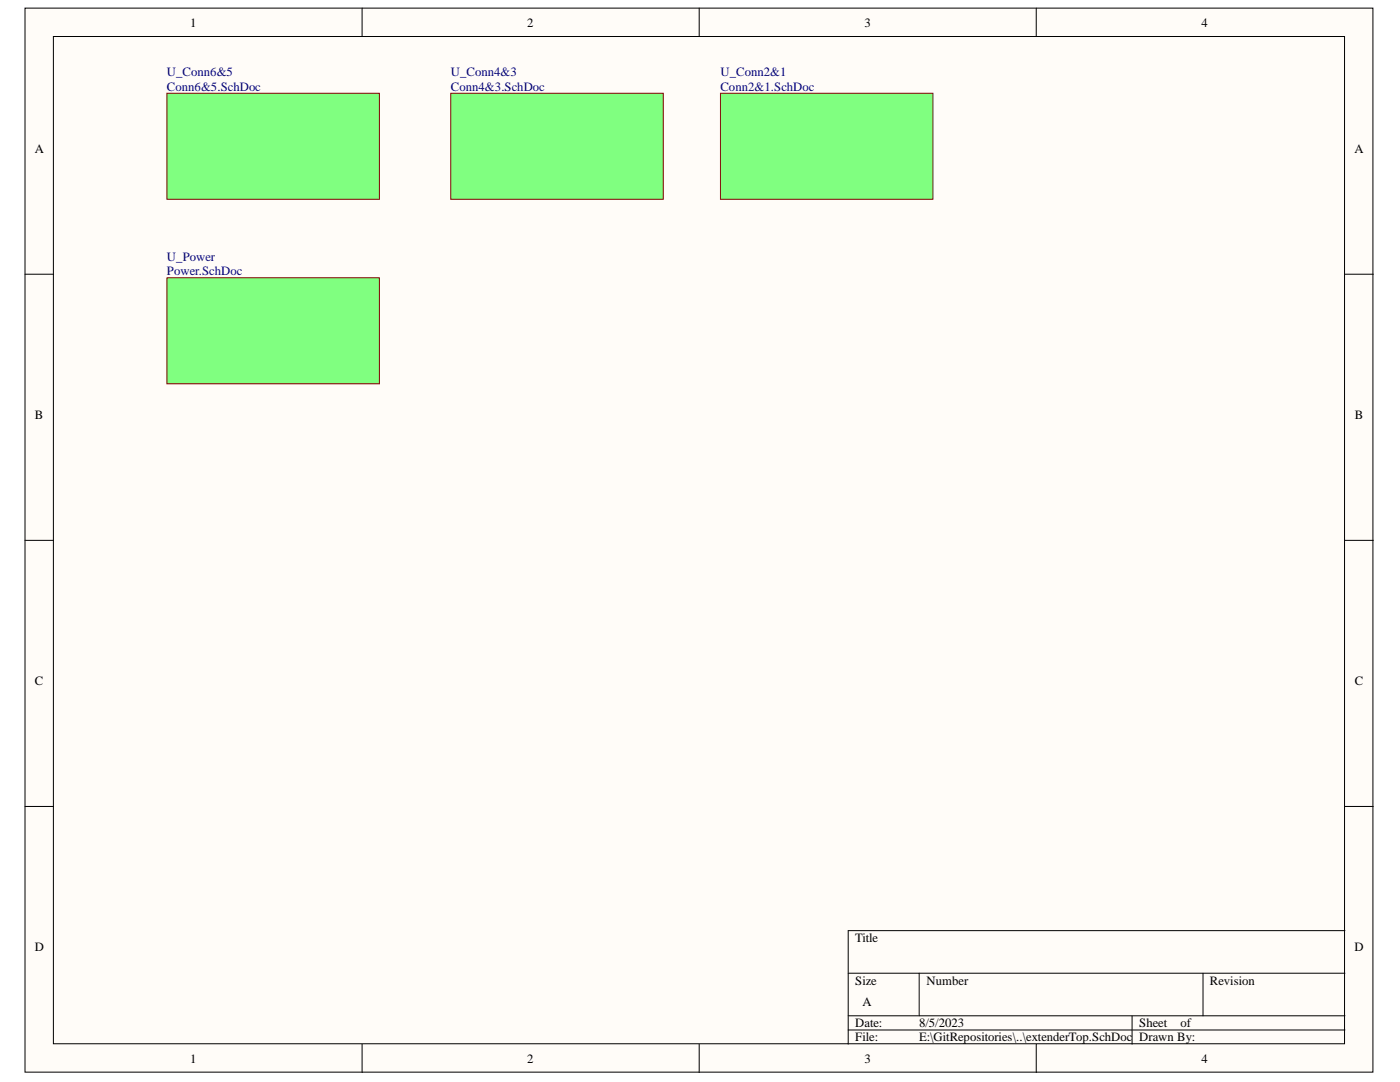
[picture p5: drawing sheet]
<svg xmlns="http://www.w3.org/2000/svg" width="279mm" height="216mm" viewBox="0 0 279 216" stroke-linecap="round" stroke-linejoin="round" font-family="sans-serif">
<defs><g id="words">
<g font-size="2.5">
<text x="38" y="5.3">1</text>
<text x="105.2" y="5.3">2</text>
<text x="172.5" y="5.3">3</text>
<text x="239.8" y="5.3">4</text>
<text x="6.9" y="30.4">A</text>
<text x="270.3" y="30.4">A</text>
<text x="6.9" y="83.5">B</text>
<text x="270.4" y="83.5">B</text>
<text x="6.9" y="136.6">C</text>
<text x="270.4" y="136.6">C</text>
<text x="6.9" y="189.7">D</text>
<text x="170.7" y="188">Title</text>
<text x="270.3" y="189.7">D</text>
<text x="170.7" y="196.5">Size</text>
<text x="184.9" y="196.5">Number</text>
<text x="241.5" y="196.5">Revision</text>
<text x="172.1" y="200.7">A</text>
<text x="170.7" y="205">Date:</text>
<text x="170.7" y="207.8">File:</text>
<text x="183.5" y="205">8/5/2023</text>
<text x="183.5" y="207.8">E:\GitRepositories\..\extenderTop.SchDoc</text>
<text x="227.4" y="205">Sheet</text>
<text x="227.4" y="207.8">Drawn By:</text>
<text x="235.6" y="205">of</text>
<text x="38" y="212.1">1</text>
<text x="105.2" y="212.1">2</text>
<text x="172.5" y="212.1">3</text>
<text x="239.8" y="212.1">4</text>
</g>
<g font-size="2.5" fill="#000080">
<text x="33.3" y="15.2">U_Conn6&amp;5</text>
<text x="90" y="15.2">U_Conn4&amp;3</text>
<text x="143.8" y="15.2">U_Conn2&amp;1</text>
<text x="33.3" y="18.1">Conn6&amp;5.SchDoc</text>
<text x="90" y="18.1">Conn4&amp;3.SchDoc</text>
<text x="143.8" y="18.1">Conn2&amp;1.SchDoc</text>
<text x="33.3" y="52">U_Power</text>
<text x="33.3" y="54.9">Power.SchDoc</text>
</g>
</g></defs>
<g fill="#fffcf8" stroke="#000" stroke-width=".2">
<path d="M5 1.6h269v212.3h-269z"/>
<path d="M10.7 7.3h257.6v201h-257.6z"/>
</g>
<g fill="none" stroke="#000" stroke-width=".2">
<path d="M72.3 1.6v5.7M139.5 1.6v5.7M206.8 1.6v5.7M5 54.7h5.7M268.4 54.7h5.7M5 107.8h5.7M268.4 107.8h5.7M5 160.9h5.7M268.4 160.9h5.7M169.3 194.2h99.1M183.4 194.2v8.5M240.1 194.2v8.5"/>
<path d="M268.4 185.7h-99.1v22.7M72.3 208.4v5.6M139.5 208.4v5.6M169.3 202.7h99.1M169.3 205.5h99.1M206.8 208.4v5.6M225.9 202.7v5.7"/>
</g>
<g fill="#80ff80" stroke="#800000" stroke-width=".2">
<path d="M33.3 55.4h42.4v21.2h-42.4z"/>
<path d="M33.3 18.6h42.4v21.2h-42.4z"/>
<path d="M90 18.6h42.4v21.2h-42.4z"/>
<path d="M143.8 18.6h42.4v21.2h-42.4z"/>
</g>
<use href="#words"/>
</svg>
